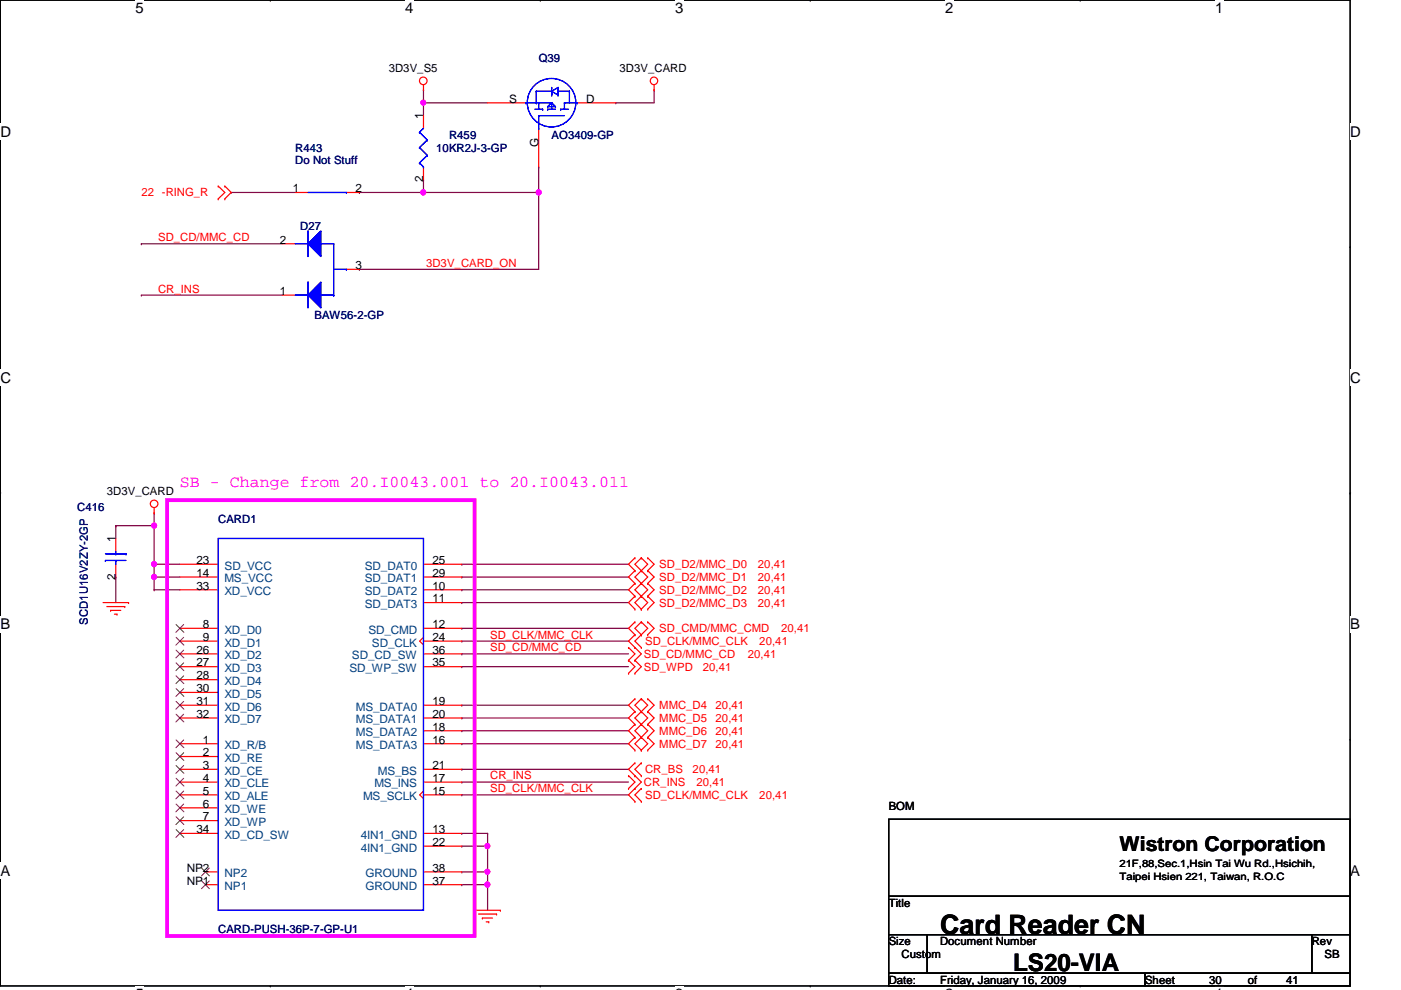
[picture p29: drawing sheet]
<svg xmlns="http://www.w3.org/2000/svg" width="297mm" height="210mm" viewBox="0 0 297 210" stroke-linecap="round" stroke-linejoin="round" font-family="sans-serif">
<defs><g id="words">
<text font-size="5.7" x="199.3" y="198">Card Reader CN</text>
<text font-size="5.1" x="214.8" y="206">LS20-VIA</text>
<text font-size="4.3" x="237.4" y="180.5">Wistron Corporation</text>
<text font-size="3.5" fill="#f0f" x="38.1" y="103.3">SB - Change from 20.I0043.001 to 20.I0043.011</text>
<g font-size="3.1">
<text x="28.7" y="2.8">5</text>
<text x="85.9" y="2.8">4</text>
<text x="143.2" y="2.8">3</text>
<text x="200.4" y="2.8">2</text>
<text x="257.6" y="2.8">1</text>
<text x=".1" y="29">D</text>
<text x="286.3" y="29">D</text>
<text x=".1" y="81.2">C</text>
<text x="286.3" y="81.2">C</text>
<text x=".1" y="133.4">B</text>
<text x="286.3" y="133.4">B</text>
<text x=".1" y="185.7">A</text>
<text x="286.3" y="185.7">A</text>
</g>
<g font-size="2.5">
<text x="107.9" y="21.8">S</text>
<text x="124.3" y="21.8">D</text>
<text x="89.7" y="25.3" transform="rotate(-90 89.7 25.3)">1</text>
<text x="114.2" y="31.1" transform="rotate(-90 114.2 31.1)">G</text>
<text x="62.1" y="40.8">1</text>
<text x="75.4" y="40.8">2</text>
<text x="89.7" y="38.7" transform="rotate(-90 89.7 38.7)">2</text>
<text x="59.3" y="51.6">2</text>
<text x="75.4" y="57.1">3</text>
<text x="59.3" y="62.5">1</text>
<text x="24.5" y="115" transform="rotate(-90 24.5 115)">1</text>
<text x="41.7" y="119.6">23</text>
<text x="91.7" y="119.6">25</text>
<text x="24.5" y="122.9" transform="rotate(-90 24.5 122.9)">2</text>
<text x="41.7" y="122.3">14</text>
<text x="41.7" y="125">33</text>
<text x="91.7" y="125">10</text>
<text x="91.7" y="122.3">29</text>
<text x="91.7" y="127.7">11</text>
<text x="43" y="133.2">8</text>
<text x="43" y="135.9">9</text>
<text x="91.7" y="133.2">12</text>
<text x="91.7" y="135.9">24</text>
<text x="41.7" y="138.6">26</text>
<text x="41.7" y="141.3">27</text>
<text x="91.7" y="138.6">36</text>
<text x="91.7" y="141.3">35</text>
<text x="41.7" y="144.1">28</text>
<text x="41.7" y="146.8">30</text>
<text x="41.7" y="149.5">31</text>
<text x="91.7" y="149.5">19</text>
<text x="41.7" y="152.2">32</text>
<text x="91.7" y="154.9">18</text>
<text x="91.7" y="152.2">20</text>
<text x="43" y="157.6">1</text>
<text x="43" y="160.4">2</text>
<text x="91.7" y="157.6">16</text>
<text x="43" y="163.1">3</text>
<text x="43" y="165.8">4</text>
<text x="91.7" y="165.8">17</text>
<text x="91.7" y="163.1">21</text>
<text x="43" y="168.5">5</text>
<text x="43" y="171.2">6</text>
<text x="43" y="173.9">7</text>
<text x="91.7" y="168.5">15</text>
<text x="41.7" y="176.7">34</text>
<text x="91.7" y="176.7">13</text>
<text x="91.7" y="179.4">22</text>
<text x="39.6" y="184.8">NP2</text>
<text x="91.7" y="184.8">38</text>
<text x="39.6" y="187.5">NP1</text>
<text x="91.7" y="187.5">37</text>
</g>
<g font-size="2.5" fill="#004080">
<text x="47.6" y="123.5">MS_VCC</text>
<text x="47.6" y="120.8">SD_VCC</text>
<text x="77.3" y="120.8">SD_DAT0</text>
<text x="77.3" y="123.5">SD_DAT1</text>
<text x="47.6" y="126.2">XD_VCC</text>
<text x="77.3" y="126.2">SD_DAT2</text>
<text x="77.3" y="128.9">SD_DAT3</text>
<text x="47.6" y="134.4">XD_D0</text>
<text x="47.6" y="137.1">XD_D1</text>
<text x="78.1" y="134.4">SD_CMD</text>
<text x="78.9" y="137.1">SD_CLK</text>
<text x="47.6" y="139.8">XD_D2</text>
<text x="47.6" y="142.5">XD_D3</text>
<text x="74.1" y="142.5">SD_WP_SW</text>
<text x="74.6" y="139.8">SD_CD_SW</text>
<text x="47.6" y="145.2">XD_D4</text>
<text x="47.6" y="148">XD_D5</text>
<text x="47.6" y="150.7">XD_D6</text>
<text x="47.6" y="153.4">XD_D7</text>
<text x="75.5" y="150.7">MS_DATA0</text>
<text x="75.5" y="153.4">MS_DATA1</text>
<text x="47.6" y="158.8">XD_R/B</text>
<text x="47.6" y="161.5">XD_RE</text>
<text x="75.5" y="158.8">MS_DATA3</text>
<text x="75.5" y="156.1">MS_DATA2</text>
<text x="47.6" y="164.3">XD_CE</text>
<text x="47.6" y="167">XD_CLE</text>
<text x="79.4" y="167">MS_INS</text>
<text x="80.1" y="164.3">MS_BS</text>
<text x="47.6" y="169.7">XD_ALE</text>
<text x="47.6" y="172.4">XD_WE</text>
<text x="77" y="169.7">MS_SCLK</text>
<text x="47.6" y="175.1">XD_WP</text>
<text x="47.6" y="177.8">XD_CD_SW</text>
<text x="76.5" y="177.8">4IN1_GND</text>
<text x="76.5" y="180.6">4IN1_GND</text>
<text x="47.6" y="186">NP2</text>
<text x="47.6" y="188.7">NP1</text>
<text x="77.5" y="188.7">GROUND</text>
<text x="77.5" y="186">GROUND</text>
</g>
<g font-size="2.4">
<text x="82.4" y="15.3">3D3V_S5</text>
<text x="131.4" y="15.3">3D3V_CARD</text>
<text x="22.6" y="105">3D3V_CARD</text>
<text x="188.4" y="171.8">BOM</text>
<text x="188.4" y="192.2">Title</text>
<text x="188.4" y="200.4">Size</text>
<text x="191.1" y="203.1">Custom</text>
<text x="199.3" y="200.4">Document Number</text>
<text x="278.1" y="200.4">Rev</text>
<text x="280.8" y="203.1">SB</text>
<text x="188.4" y="208.5">Date:</text>
<text x="199.3" y="208.5">Friday, January 16, 2009</text>
<text x="242.8" y="208.5">Sheet</text>
<text x="256.4" y="208.5">30</text>
<text x="264.5" y="208.5">of</text>
<text x="272.7" y="208.5">41</text>
</g>
<g font-size="2.4" fill="#000080">
<text x="114.2" y="13.1">Q39</text>
<text x="95.2" y="29.4">R459</text>
<text x="117" y="29.4">AO3409-GP</text>
<text x="62.6" y="32.1">R443</text>
<text x="62.6" y="34.8">Do Not Stuff</text>
<text x="92.5" y="32.1">10KR2J-3-GP</text>
<text x="63.7" y="48.7">D27</text>
<text x="66.7" y="67.7">BAW56-2-GP</text>
<text x="16.4" y="108.2">C416</text>
<text x="46.3" y="111">CARD1</text>
<text x="18.6" y="132.4" transform="rotate(-90 18.6 132.4)">SCD1U16V2ZY-2GP</text>
<text x="46.3" y="197.9">CARD-PUSH-36P-7-GP-U1</text>
</g>
<g font-size="2.4" fill="#f00">
<text x="30" y="41.7">22 -RING_R</text>
<text x="33.5" y="51.1">SD_CD/MMC_CD</text>
<text x="90.3" y="56.6">3D3V_CARD_ON</text>
<text x="33.5" y="62">CR_INS</text>
<text x="139.8" y="120.5">SD_D2/MMC_D0</text>
<text x="139.8" y="123.2">SD_D2/MMC_D1</text>
<text x="139.8" y="125.9">SD_D2/MMC_D2</text>
<text x="160.7" y="120.5">20,41</text>
<text x="160.7" y="123.2">20,41</text>
<text x="160.7" y="125.9">20,41</text>
<text x="139.8" y="128.6">SD_D2/MMC_D3</text>
<text x="160.7" y="128.6">20,41</text>
<text x="103.9" y="135.4">SD_CLK/MMC_CLK</text>
<text x="136.8" y="136.8">SD_CLK/MMC_CLK</text>
<text x="139.8" y="134.1">SD_CMD/MMC_CMD</text>
<text x="161" y="136.8">20,41</text>
<text x="165.6" y="134.1">20,41</text>
<text x="103.9" y="138.1">SD_CD/MMC_CD</text>
<text x="136.5" y="139.5">SD_CD/MMC_CD</text>
<text x="136.5" y="142.2">SD_WPD</text>
<text x="149" y="142.2">20,41</text>
<text x="158.5" y="139.5">20,41</text>
<text x="139.8" y="150.4">MMC_D4</text>
<text x="139.8" y="153.1">MMC_D5</text>
<text x="139.8" y="155.8">MMC_D6</text>
<text x="151.7" y="150.4">20,41</text>
<text x="151.7" y="153.1">20,41</text>
<text x="151.7" y="155.8">20,41</text>
<text x="139.8" y="158.5">MMC_D7</text>
<text x="151.7" y="158.5">20,41</text>
<text x="103.9" y="168">SD_CLK/MMC_CLK</text>
<text x="103.9" y="165.3">CR_INS</text>
<text x="136.5" y="166.7">CR_INS</text>
<text x="136.8" y="164">CR_BS</text>
<text x="146.9" y="164">20,41</text>
<text x="147.7" y="166.7">20,41</text>
<text x="136.8" y="169.4">SD_CLK/MMC_CLK</text>
<text x="161" y="169.4">20,41</text>
</g>
<g font-size="2.2">
<text x="237.4" y="183.9">21F,88,Sec.1,Hsin Tai Wu Rd.,Hsichih,</text>
<text x="237.4" y="186.6">Taipei Hsien 221, Taiwan, R.O.C</text>
</g>
</g></defs>
<path d="M.1 0h286.2v209h-286.2z" fill="none" stroke="#000" stroke-width=".25"/>
<g fill="#fff">
<path d="M28.7 0h1.7v3.5h-1.7z"/>
<path d="M28.7 209h1.7v.9h-1.7z"/>
</g>
<path d="M57.3 0h.1M57.3 209h.1" fill="none" stroke="#000" stroke-width=".25"/>
<g fill="#fff">
<path d="M85.9 0h1.8v3.5h-1.8z"/>
<path d="M85.9 209h1.8v.9h-1.8z"/>
</g>
<path d="M114.6 0h.1M114.6 209h.1" fill="none" stroke="#000" stroke-width=".25"/>
<g fill="#fff">
<path d="M143.2 0h1.7v3.5h-1.7z"/>
<path d="M143.2 209h1.7v.9h-1.7z"/>
</g>
<path d="M171.8 0h.1M171.8 209h.1" fill="none" stroke="#000" stroke-width=".25"/>
<g fill="#fff">
<path d="M200.4 0h1.7v3.5h-1.7z"/>
<path d="M200.4 209h1.7v.9h-1.7z"/>
</g>
<path d="M229 0h.1M229 209h.1" fill="none" stroke="#000" stroke-width=".25"/>
<g fill="#fff">
<path d="M257.6 0h1.8v3.5h-1.8z"/>
<path d="M257.6 209h1.8v.9h-1.8z"/>
<path d="M.1 26.2h2.2v3.4h-2.2z"/>
<path d="M286.3 26.2h2.2v3.4h-2.2z"/>
<path d="M.1 78.4h2.2v3.5h-2.2z"/>
<path d="M286.3 78.4h2.2v3.5h-2.2z"/>
</g>
<path d="M.1 52.3h.1M286.3 52.3h.1" fill="none" stroke="#000" stroke-width=".25"/>
<g fill="#fff">
<path d="M.1 130.6h2.1v3.5h-2.1z"/>
<path d="M286.3 130.6h2v3.5h-2z"/>
</g>
<path d="M.1 104.5h.1M286.3 104.5h.1" fill="none" stroke="#000" stroke-width=".25"/>
<path d="M.1 104.5h.1M286.3 104.5h.1" fill="none" stroke="#000" stroke-width=".21"/>
<g fill="#fff">
<path d="M.1 182.9h2.1v3.5h-2.1z"/>
<path d="M286.3 182.9h2v3.5h-2z"/>
</g>
<path d="M.1 156.8h.1M286.3 156.8h.1" fill="none" stroke="#000" stroke-width=".25"/>
<path d="M89.8 21.8h.1M89.8 21.8v2.7" fill="none" stroke="#800040" stroke-width=".25"/>
<circle cx="89.7" cy="21.8" r=".51" fill="#f0f"/>
<circle cx="89.7" cy="21.8" r=".51" fill="none" stroke="#f0f" stroke-width=".25"/>
<path d="M89.8 19h.1M89.8 19v2.8M89.8 38.1h.1M89.8 21.8h.1M89.8 38.1v2.7M89.8 21.8h13.6M89.8 40.8h.1M89.8 40.8h24.4M30 62.6h.1M30 62.6h29.9" fill="none" stroke="#800040" stroke-width=".25"/>
<circle cx="89.7" cy="40.8" r=".52" fill="#f0f"/>
<circle cx="89.7" cy="40.8" r=".52" fill="none" stroke="#f0f" stroke-width=".25"/>
<g fill="none" stroke="#800040" stroke-width=".25">
<path d="M138.7 19h.1M138.7 19v2.8h-8.1M114.2 35.4h.1M114.2 35.4v21.7h-38M130.6 21.8h.1M30 51.7h.1M30 51.7h29.9M49 40.8h.1M49 40.8h13.6M76.2 40.8h.1M76.2 57.1h.1M76.2 40.8h13.6"/>
<path d="M114.2 40.8h.1"/>
</g>
<circle cx="114.2" cy="40.8" r=".52" fill="#f0f"/>
<circle cx="114.2" cy="40.8" r=".52" fill="none" stroke="#f0f" stroke-width=".25"/>
<path d="M24.6 111.5h.1M24.6 111.5v2.7M24.6 111.5h8.1M32.7 108.8h.1M32.7 111.5h.1M32.7 108.8v10.8M24.6 122.3h.1M24.6 122.3v5.5M32.7 122.3h.1M32.7 122.3v2.8" fill="none" stroke="#800040" stroke-width=".25"/>
<circle cx="32.7" cy="111.4" r=".52" fill="#f0f"/>
<circle cx="32.7" cy="111.4" r=".52" fill="none" stroke="#f0f" stroke-width=".25"/>
<path d="M32.7 122.3h.1M32.7 122.3h5.4" fill="none" stroke="#800040" stroke-width=".25"/>
<circle cx="32.7" cy="122.3" r=".52" fill="#f0f"/>
<circle cx="32.7" cy="122.3" r=".52" fill="none" stroke="#f0f" stroke-width=".25"/>
<path d="M32.7 119.6h.1M32.7 119.6v2.7M32.7 119.6h5.4M32.7 125.1h.1M32.7 125.1h5.4" fill="none" stroke="#800040" stroke-width=".25"/>
<circle cx="32.7" cy="119.6" r=".52" fill="#f0f"/>
<circle cx="32.7" cy="119.6" r=".52" fill="none" stroke="#f0f" stroke-width=".25"/>
<path d="M103.4 184.9h.1M103.4 184.9v2.7" fill="none" stroke="#800040" stroke-width=".25"/>
<circle cx="103.3" cy="184.8" r=".51" fill="#f0f"/>
<circle cx="103.3" cy="184.8" r=".51" fill="none" stroke="#f0f" stroke-width=".25"/>
<path d="M103.4 179.4h.1M103.4 179.4v5.5" fill="none" stroke="#800040" stroke-width=".25"/>
<circle cx="103.3" cy="179.4" r=".52" fill="#f0f"/>
<circle cx="103.3" cy="179.4" r=".52" fill="none" stroke="#f0f" stroke-width=".25"/>
<path d="M97.9 184.9h.1M97.9 187.6h.1M97.9 184.9h5.5M97.9 187.6h5.5M103.4 187.6h.1M103.4 187.6v5.4" fill="none" stroke="#800040" stroke-width=".25"/>
<circle cx="103.3" cy="187.6" r=".52" fill="#f0f"/>
<circle cx="103.3" cy="187.6" r=".52" fill="none" stroke="#f0f" stroke-width=".25"/>
<g fill="none" stroke="#800040" stroke-width=".25">
<path d="M97.9 119.6h.1M97.9 119.6h35.4M97.9 138.6h.1M97.9 127.8h.1M97.9 125.1h.1M97.9 122.3h.1M97.9 135.9h.1M97.9 133.2h.1M97.9 138.6h35.4M97.9 127.8h35.4M97.9 125.1h35.4M97.9 122.3h35.4"/>
<path d="M97.9 135.9h35.4M97.9 133.2h35.4M97.9 152.2h.1M97.9 154.9h.1M97.9 157.7h.1M97.9 149.5h.1M97.9 141.4h.1M97.9 152.2h35.4M97.9 154.9h35.4M97.9 157.7h35.4M97.9 149.5h35.4M97.9 141.4h35.4"/>
<path d="M97.9 176.7h.1M97.9 179.4h.1M97.9 163.1h.1M97.9 168.5h.1M97.9 165.8h.1M97.9 176.7h5.5M97.9 163.1h35.4M97.9 168.5h35.4M97.9 165.8h35.4M103.4 176.7h.1M103.4 176.7v2.7h-5.5"/>
</g>
<g fill="none" stroke="#f00" stroke-width=".25">
<path d="M89.8 19h.1M89.8 18v1M138.7 19h.1M138.7 18v1M46.3 39.5h.1M46.3 39.5l1.4 1.3-1.4 1.4M47.7 39.5h.1M47.7 39.5l1.3 1.3-1.3 1.4M103.4 21.8h8.1M114.2 27.2v8.2M122.4 21.8h8.2M46.3 42.2h.1"/>
<path d="M47.7 42.2h.1M59.9 51.7h2.7M73.4 57.1h2.8M59.9 62.6h2.7M32.7 108.8h.1M32.7 107.7v1.1M134.6 118.3h.1M134.6 118.3l-1.3 1.3 1.3 1.4M136 118.3h.1M136 118.3l-1.4 1.3 2.7 2.7-2.7 2.8 2.7 2.7-1.3 1.4M136 118.3l1.3 1.3-2.7 2.7 2.7 2.8-2.7 2.7 1.4 1.4M137.3 118.3h.1"/>
<path d="M137.3 118.3l1.4 1.3-1.4 1.4M21.8 127.8h5.5M22.6 128.6h3.9M23.4 129.4h.1M23.4 129.4h2.2M24.3 130.2h.5M24.8 130.2h.1M26.5 128.6h.1M27.3 127.8h.1M133.3 137.3h.1M133.3 140h.1M133.3 137.3l1.3 1.3-1.3 1.4"/>
<path d="M133.3 140l1.3 1.4-1.3 1.3M134.6 137.3h.1M134.6 140h.1M134.6 134.6h.1M134.6 121h.1M134.6 123.7h.1M134.6 126.4h.1M134.6 129.2h.1M134.6 131.9h.1M134.6 134.6l-1.3 1.3 2.7 2.7-1.4 1.4M134.6 140l1.4 1.4-1.4 1.3M134.6 123.7l-1.3 1.4 1.3 1.3"/>
<path d="M134.6 121l-1.3 1.3 1.3 1.4M134.6 126.4l-1.3 1.4 1.3 1.4M134.6 131.9l-1.3 1.3 1.3 1.4M136 137.3h.1M136 134.6h.1M136 121h.1M136 123.7h.1M136 126.4h.1M136 129.2h.1M136 131.9h.1M136 131.9l1.3 1.3-2.7 2.7 1.4 1.4M136 131.9l-1.4 1.3 1.4 1.4"/>
<path d="M137.3 121h.1M137.3 123.7h.1M137.3 126.4h.1M137.3 129.2h.1M137.3 134.6h.1M137.3 131.9h.1M137.3 123.7l1.4 1.4-1.4 1.3M137.3 126.4l1.4 1.4-1.4 1.4M137.3 121l1.4 1.3-1.4 1.4M137.3 131.9l1.4 1.3-1.4 1.4M133.3 142.7h.1M134.6 148.2h.1"/>
<path d="M134.6 150.9h.1M134.6 153.6h.1M134.6 156.3h.1M134.6 159h.1M134.6 142.7h.1M134.6 148.2l-1.3 1.3 1.3 1.4M134.6 153.6l-1.3 1.3 1.3 1.4M134.6 150.9l-1.3 1.3 1.3 1.4M134.6 156.3l-1.3 1.4 1.3 1.3M136 150.9h.1M136 148.2h.1M136 153.6h.1"/>
<path d="M136 156.3h.1M136 159h.1M136 148.2l-1.4 1.3 2.7 2.7-2.7 2.7 1.4 1.4M136 148.2l1.3 1.3-2.7 2.7 2.7 2.7-1.3 1.4M136 156.3l-1.4 1.4 1.4 1.3M136 156.3l1.3 1.4-1.3 1.3M137.3 150.9h.1M137.3 148.2h.1M137.3 153.6h.1M137.3 156.3h.1M137.3 159h.1M137.3 156.3l1.4 1.4-1.4 1.3"/>
<path d="M137.3 153.6l1.4 1.3-1.4 1.4M137.3 148.2l1.4 1.3-1.4 1.4M137.3 150.9l1.4 1.3-1.4 1.4M133.3 164.5h.1M133.3 167.2h.1M133.3 164.5l1.3 1.3-1.3 1.4M134.6 164.5h.1M134.6 167.2h.1M134.6 169.9h.1M134.6 161.8h.1M134.6 161.8l-1.3 1.3 2.7 2.7-2.7 2.7 1.3 1.4M136 169.9h.1"/>
<path d="M136 167.2h.1M136 164.5h.1M136 161.8h.1M136 167.2l-1.4 1.3 1.4 1.4M136 161.8l-1.4 1.3 1.4 1.4M100.6 193h5.5M101.5 193.8h3.8M102.3 194.6h.1M102.3 194.6h2.1M103.1 195.5h.5M103.6 195.5h.1M105.3 193.8h.1"/>
<path d="M106.1 193h.1"/>
<circle cx="89.7" cy="17.1" r=".81"/>
<circle cx="138.6" cy="17.1" r=".79"/>
<circle cx="32.7" cy="106.8" r=".8"/>
</g>
<path d="M188.4 173.7h97.9v16.3h-97.9zM188.4 190h97.9v8.2h-97.9zM188.4 198.2h8.2v8.1h-8.2zM196.6 198.2h81.5v8.1h-81.5zM278.1 198.2h8.2v8.1h-8.2zM188.4 206.3h54.4v2.7h-54.4zM242.8 206.3h43.5v2.7h-43.5z" fill="none" stroke="#000" stroke-width=".25"/>
<path d="M35.4 106h65.2v92.5h-65.2z" fill="none" stroke="#f0f" stroke-width=".8"/>
<g fill="none" stroke="#00f" stroke-width=".25">
<path d="M113.7 19.3h.1M113.7 19.3h3.3M113.7 19.3v2.5M117 19.3h.1M117 18.5h.1M117 18.5v1.7M117 19.3l1.3 .9M118.3 19.3h.1M118.3 18.5h.1M118.3 19.3h2.4M118.3 18.5v1.7M118.3 18.5l-1.3 .8"/>
<path d="M120.7 19.3h.1M120.7 19.3v2.5M111.5 21.8h.1M111.5 21.8h5.5M113.4 23.2h1.7M113.7 21.8h.1M114.2 24.5h.1M114.2 27.2h.1M114.2 21.8h.1M114.2 24.5h5.5M114.2 21.8v1.4M114.2 24.5v2.7"/>
<path d="M115.1 23.2h.1M116.1 22.6h.1M116.1 23.2h.1M116.1 23.2h1.7M116.1 22.6h1.7M117 21.8h.1M117 20.2h.1M117 21.8v1.4M117 21.8l-.9 .8M117 21.8l.8 .8M117.8 22.6h.1M118.3 20.2h.1"/>
<path d="M118.9 23.2h.1M118.9 23.2h1.6M119.7 21.8h.1M119.7 21.8v1.4M119.7 21.8h2.7M122.4 21.8h.1"/>
<circle cx="116.9" cy="21.8" r="5.1"/>
</g>
<path d="M65.3 51.7l2.7-2.7v5.4z" fill="#00f"/>
<path d="M62.6 51.7h2.7M65.3 51.7l2.7-2.7v5.4zM65.3 49h.1M65.3 51.7h.1M65.3 49v5.4M68 51.7h2.7M70.7 51.7h.1M70.7 51.7v10.9M70.7 57.1h2.7M73.4 57.1h.1M70.7 62.6h.1" fill="none" stroke="#00f" stroke-width=".25"/>
<path d="M68 59.8v5.5l-2.7-2.7z" fill="#00f"/>
<path d="M65.3 59.8h.1M65.3 59.8v5.5M68 59.8v5.5l-2.7-2.7zM62.6 62.6h2.7M65.3 62.6h.1M68 62.6h2.7M70.7 62.6h.1" fill="none" stroke="#00f" stroke-width=".25"/>
<path d="M65.3 51.7l2.7-2.7v5.4z" fill="#00f"/>
<path d="M62.6 51.7h2.7M65.3 51.7l2.7-2.7v5.4zM65.3 49h.1M65.3 51.7h.1M65.3 49v5.4M68 51.7h2.7M70.7 51.7h.1M70.7 51.7v10.9M70.7 57.1h2.7M73.4 57.1h.1M70.7 62.6h.1" fill="none" stroke="#00f" stroke-width=".25"/>
<path d="M68 59.8v5.5l-2.7-2.7z" fill="#00f"/>
<g fill="none" stroke="#00f" stroke-width=".25">
<path d="M88.9 28h.1M88.9 31.3h.1M88.9 34.5h.1M88.9 28l1.7 1.7M88.9 31.3l1.7 1.6M88.9 34.5l.9 .9M89.8 35.4h.1M89.8 27.2l-.9 .8M90.6 29.7h.1M90.6 32.9h.1M90.6 29.7l-1.7 1.6M90.6 32.9l-1.7 1.6"/>
<path d="M65.3 59.8h.1M65.3 59.8v5.5M65.3 40.8h8.1M68 59.8v5.5l-2.7-2.7zM73.4 40.8h.1M62.6 62.6h2.7M65.3 62.6h.1M68 62.6h2.7M70.7 62.6h.1M22.3 118.8h.1M22.3 117.4h4.4M22.3 118.8h4.4"/>
<path d="M24.6 117.4h.1M24.6 118.8h.1M24.6 116.9v.5M24.6 118.8v.8M26.7 117.4h.1M46.3 114.2h43.5v78.8h-43.5z"/>
</g>
<g fill="none" stroke="#f00" stroke-width=".25">
<path d="M89.8 24.5v2.7M89.8 35.4v2.7M62.6 40.8h2.7M73.4 40.8h2.8M24.6 114.2v2.7M24.6 119.6v2.7M38.1 119.6h8.2M89.8 119.6h8.1M38.1 133.2h8.2M38.1 135.9h8.2M38.1 125.1h8.2M38.1 122.3h8.2"/>
<path d="M38.1 138.6h8.2M89.8 133.2h8.1M89.8 135.9h8.1M89.8 125.1h8.1M89.8 127.8h8.1M89.8 122.3h8.1M89.8 135.1l-.8 .8 .8 .8M89.8 138.6h8.1M38.1 157.7h8.2M38.1 149.5h8.2M38.1 152.2h8.2M38.1 141.4h8.2"/>
<path d="M38.1 144.1h8.2M38.1 146.8h8.2M89.8 157.7h8.1M89.8 154.9h8.1M89.8 149.5h8.1M89.8 152.2h8.1M89.8 141.4h8.1M38.1 160.4h8.2M38.1 163.1h8.2M38.1 165.8h8.2M38.1 168.5h8.2M38.1 171.3h8.2"/>
<path d="M38.1 174h8.2M38.1 176.7h8.2M89.8 163.1h8.1M89.8 165.8h8.1M89.8 168.5h8.1M89.8 167.7l-.8 .8 .8 .8M89.8 176.7h8.1M89.8 179.4h8.1M43.6 187.6h2.7M43.6 184.9h2.7M89.8 187.6h8.1M89.8 184.9h8.1"/>
</g>
<g fill="none" stroke="#804000" stroke-width=".21">
<path d="M37.3 132.4l1.7 1.7M37.3 135.1l1.7 1.7M37.3 137.8l1.7 1.7M38.9 132.4l-1.6 1.7M38.9 135.1l-1.6 1.7M38.9 137.8l-1.6 1.7M37.3 156.9l1.7 1.6M37.3 159.6l1.7 1.6M37.3 140.5l1.7 1.7M37.3 143.3l1.7 1.6M37.3 146l1.7 1.7M37.3 148.7l1.7 1.7"/>
<path d="M37.3 151.4l1.7 1.7M38.9 156.9l-1.6 1.6M38.9 159.6l-1.6 1.6M38.9 140.5l-1.6 1.7M38.9 143.3l-1.6 1.6M38.9 146l-1.6 1.7M38.9 148.7l-1.6 1.7M38.9 151.4l-1.6 1.7M37.3 162.3l1.7 1.7M37.3 165l1.7 1.7M37.3 167.7l1.7 1.7M37.3 170.5l1.7 1.6"/>
<path d="M37.3 173.2l1.7 1.6M37.3 175.9l1.7 1.6M38.9 162.3l-1.6 1.7M38.9 165l-1.6 1.7M38.9 167.7l-1.6 1.7M38.9 170.5l-1.6 1.6M38.9 173.2l-1.6 1.6M38.9 175.9l-1.6 1.6M42.8 184.1l1.6 1.6M42.8 186.8l1.6 1.6M44.4 184.1l-1.7 1.6M44.4 186.8l-1.7 1.6"/>
</g>
<circle cx="89.7" cy="21.8" r=".51" fill="#f0f"/>
<circle cx="89.7" cy="21.8" r=".51" fill="none" stroke="#f0f" stroke-width=".25"/>
<circle cx="89.7" cy="40.8" r=".52" fill="#f0f"/>
<circle cx="89.7" cy="40.8" r=".52" fill="none" stroke="#f0f" stroke-width=".25"/>
<circle cx="114.2" cy="40.8" r=".52" fill="#f0f"/>
<circle cx="114.2" cy="40.8" r=".52" fill="none" stroke="#f0f" stroke-width=".25"/>
<circle cx="32.7" cy="111.4" r=".52" fill="#f0f"/>
<circle cx="32.7" cy="111.4" r=".52" fill="none" stroke="#f0f" stroke-width=".25"/>
<circle cx="32.7" cy="122.3" r=".52" fill="#f0f"/>
<circle cx="32.7" cy="122.3" r=".52" fill="none" stroke="#f0f" stroke-width=".25"/>
<circle cx="32.7" cy="119.6" r=".52" fill="#f0f"/>
<circle cx="32.7" cy="119.6" r=".52" fill="none" stroke="#f0f" stroke-width=".25"/>
<circle cx="103.3" cy="184.8" r=".51" fill="#f0f"/>
<circle cx="103.3" cy="184.8" r=".51" fill="none" stroke="#f0f" stroke-width=".25"/>
<circle cx="103.3" cy="179.4" r=".52" fill="#f0f"/>
<circle cx="103.3" cy="179.4" r=".52" fill="none" stroke="#f0f" stroke-width=".25"/>
<circle cx="103.3" cy="187.6" r=".52" fill="#f0f"/>
<circle cx="103.3" cy="187.6" r=".52" fill="none" stroke="#f0f" stroke-width=".25"/>
<use href="#words"/>
</svg>
